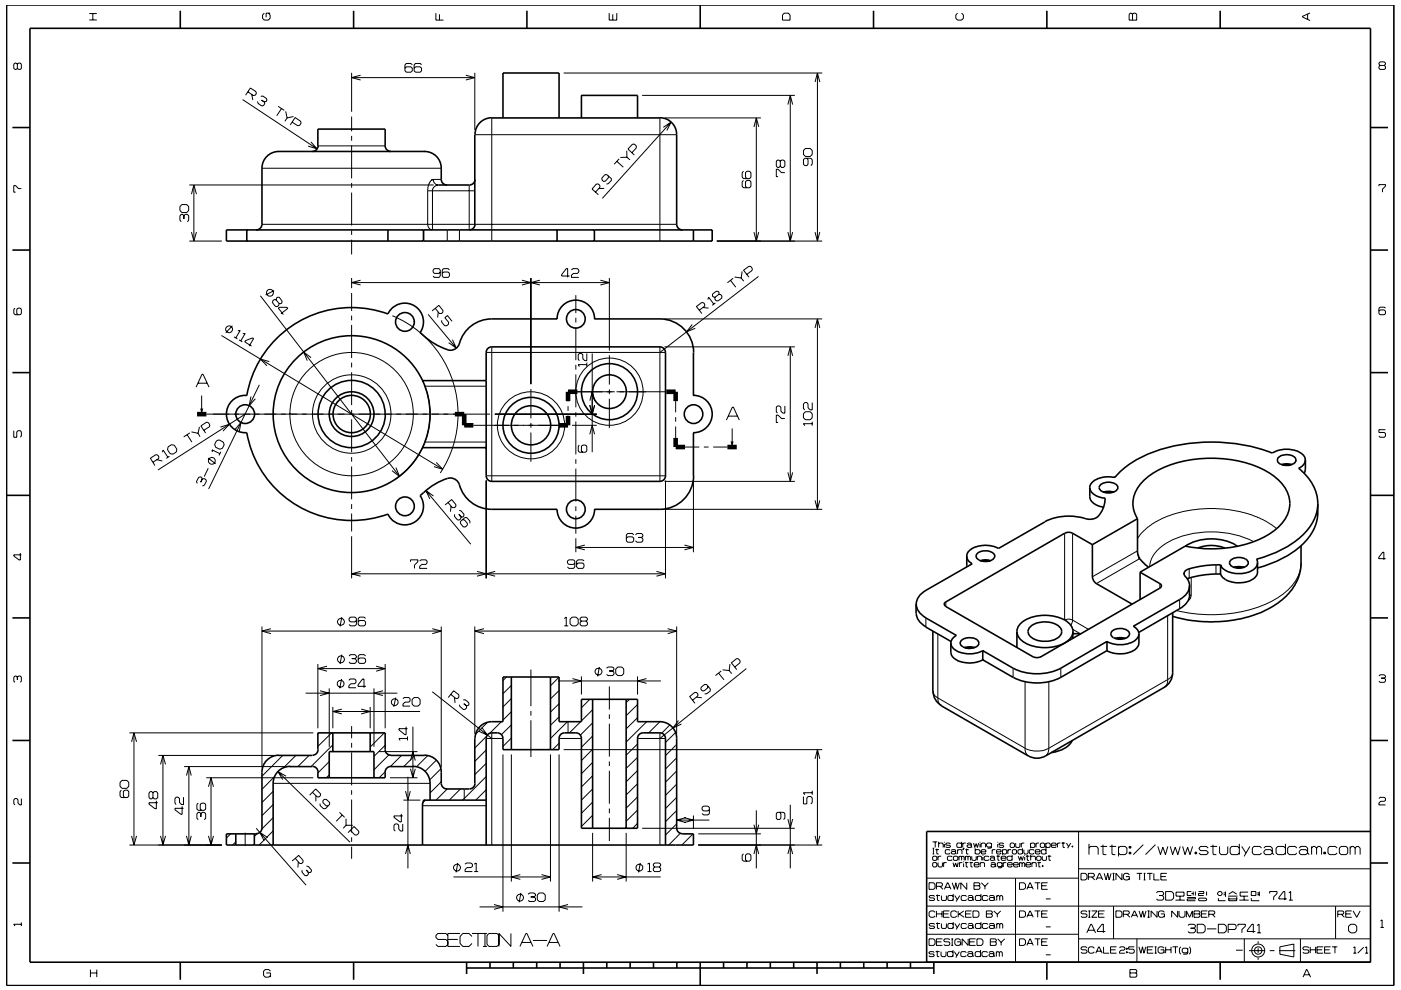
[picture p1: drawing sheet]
<svg xmlns="http://www.w3.org/2000/svg" width="297mm" height="210mm" viewBox="0 0 297 210" stroke-linecap="round" stroke-linejoin="round" font-family="sans-serif">
<g fill="none" stroke="#000" stroke-width=".21">
<path d="M3.7 13.6l-.3-.2h-.2l-.3 .2v.9l.3 .2 .5-.2M3.7 13.6l.2-.2h.4l.2 .2v.9l-.2 .2h-.4l-.2-.2M3.7 13.6v.9M18.9 4.2h1.6M18.9 2.9h1.6M19.7 2.9v1.3M52.5 19.5l1.2 .8 .4-.1 .3-.4-.1-.4-1.2-.7-1 1.5M56 2.8l-.3 .4v.7l.3 .4h.9l.4-.4v-.7l-.4-.4M57.3 2.8h-.9v.9M74.5 15.4v8.3M74.5 16.5h26.2M76.5 16l-2 .5 2 .5"/>
<path d="M87.4 13.8l-.3-.3h-1l-.2 .3v1.2l.2 .3h1l.3-.3v-.5l-.3-.3h-1l-.2 .3M89.4 13.8l-.3-.3h-1l-.3 .3v1.2l.3 .3h1l.3-.3v-.5l-.3-.3h-1l-.3 .3M92.4 2.8v1.5h1.6M93.2 3v1.3M98.8 16l1.9 .5-1.9 .5M100.7 15.4v12.2M119.5 15.5h54.8M129.2 2.8v1.5h1.6v-1.5M129.9 3v1.3M166.3 2.8h.8l.4 .4v1.1h-1.6v-1.1zM172.8 17.4l.5-1.9 .5 1.9M173.3 15.5v35.6"/>
<path d="M203 2.8l-.4 .4v.7l.4 .4h.9l.4-.4v-.7l-.4-.4M239.6 2.8h.3l.2 .2 .3-.2h.3l.3 .2v1.3h-1.6v-1.3zM240.1 3v1.3M277.2 3v1.1M277.7 2.7l-1.6 .8v.1l1.6 .8M292.6 13.9l-.2-.3v-.2l.2-.3h.9l.2 .3v.2l-.2 .3M292.6 13.9l-.2 .2v.4l.2 .2h.9l.2-.2v-.4l-.2-.2M292.6 13.9h.9M40.1 39.2h51.8M41.1 39.2v11.9M51.4 21.1l15.8 10.5M53.4 20l.2 1.2"/>
<path d="M54.6 21.5l.1 .4 .8 .6 .4-.1 .2-.4-.1-.4M55.3 20.4h.4l.8 .5 .1 .4-.2 .2-.4 .1M55.5 21.2l.5 .4M55.5 35.7h38.1M59 22.6l1.3 .8M59.7 23l-1 1.5M60.6 23.6l.3 1.4M60.9 25l-.5 .7M61.9 25.9l1.2 .8 .4-.1 .3-.5v-.4l-1.2-.8-1 1.6M62.2 24.7l-1.3 .3M65.9 30.1l1.3 1.5-1.9-.6M67.4 30.9h14.3"/>
<path d="M74.5 24.7v3.2M74.5 28.8v1M74.5 30.9v6.9M74.5 38.8v1M91.9 38.1h-.3l-.6 .8-.3 1.6M91.9 38.1h1.7M91.9 38.1a1.16 1.16 0 0 0 1.1 1.1l-.8 .3-.5 .7v8.6a1.09 1.09 0 0 1-1-1.2v-7.1M99.5 39.2v9.6M100.7 28.6h42.8M104.3 25v26.1M128.1 40h-1.2M129 37.3v.4l-.6 .7-.5 .1-.3-.3v-.4l.7-.8h.4l.9 .9v.4l-.7 .7h-.3"/>
<path d="M130.8 34.2l1.4 1.3M131.3 33.7l-1.1 1.1M132.9 32v1.4M132.9 33.4h-1.4M132.9 33.4l.7 .5M134 32.4l.9-1v-.5l-.4-.3h-.4l-1 1 1.4 1.3M136.1 20.2h32.4M139.9 25v26.1M140.6 27l1.7-1.1-.9 1.8M140.9 25h20.4M142.3 25.9l-14.6 16.2M157.6 38.3l-.2 .3v.9l.2 .3h1.3l.3-.3v-.9l-.3-.3h-.5l-.3 .3v.9l.3 .3"/>
<path d="M157.6 36.3l-.2 .3v1l.2 .3h1.3l.3-.3v-1l-.3-.3h-.5l-.3 .3v1l.3 .3M159.9 26.9l.5-1.9 .5 1.9M160.4 25v26.1M165.4 34.2l-.3-.3h-.3l-.2 .3v1l.2 .3h.3l.3-.3M165.4 34.2l.3-.3h.4l.3 .3v1l-.3 .3h-.4l-.3-.3M165.4 34.2v1M166.4 36.6h-.7l-.7-.7h-.4v1.6h.4M167 22.2l.6-2 .5 2M167.6 20.2v30.9M170.8 31.5h1l.4 .4v.9l-.4 .4h-1l-.5-.4v-.9zM171.1 33.6l.2 .3v.9l-.2 .3h-.5l-.3-.3v-.9l.3-.3h1.3l.3 .3v.9l-.3 .3M292.4 39.5v-.3h1.3v.3l-.6 .6v.7"/>
<path d="M4.5 40h-.6l-.6-.6h-.4v1.4h.4M38.6 43.4h1l.4 .4v.9l-.4 .4h-1l-.5-.4v-.9zM39 45.8l-.3-.3h-.3l-.3 .3v.9l.3 .3M39 45.8l.3-.3h.4l.3 .3v.9l-.3 .3M39 45.8v.6M40.1 51.1h6.9M40.6 49.2l.5 1.9 .6-1.9M40.6 41.2l.5-2 .6 2M55.5 47.6h88M74.5 40.8v7M74.5 48.8v1M74.5 50.8v3.2"/>
<path d="M74.5 59v2.1M76.5 59.4l-2 .5 2 .5M89.8 48.8v2.3M90.7 40.5h10M93.3 57.7l-.2 .3h-1l-.3-.3v-.4l.3-.3h1l.2 .3v1.2l-.2 .3h-1l-.3-.3M94.8 48.8v2.3M95.3 57.3l-.3-.3h-1l-.2 .3v1.2l.2 .3h1l.3-.3v-.5l-.3-.3h-1l-.2 .3M97.4 48.8v2.3M110.7 59.4l1.9 .5-1.9 .5M112.6 59v22.5M114.5 59.4l-1.9 .5 1.9 .5M120.8 58.5h-1.7v-.3l1-1.2h.3v1.8"/>
<path d="M121.2 57.3l.3-.3h.9l.3 .3v.4l-.3 .3h-.8l-.4 .4v.4h1.5M126.2 40.8l1-1.1v-.4l-.3-.3h-.4l-1 1.1 1.4 1.2M127.3 59.4l1.9 .5-1.9 .5M129.2 59v15.4M129.2 59.9h-54.7M152 51.1h22.3M154.9 59.5l1.1 1.4M155.4 59l-1.2 1M155.7 58.8l1.4 .2M157.1 59l.6 .6M157.3 57.6l-.2 1.4M158.3 58.2l1.2-.8v-.4l-.3-.5h-.4l-1.2 .8 1.2 1.5"/>
<path d="M159.9 49.2l.5 1.9 .5-1.9M160.8 58.6l-20.9 16.2M167 49.2l.6 1.9 .5-1.9M172.8 49.2l.5 1.9 .5-1.9M3.2 65.4l-.3 .2v.9l.3 .3h1.1l.2-.3v-.9l-.2-.2h-.5l-.2 .2v.9l.2 .3M46.9 71.2l46.9 28.3M48 70.3a.71 .71 0 0 1 .4-1.1 .71 .71 0 0 1 .9 .7l-.2 .4a.7 .7 0 0 1-.8 .2M48 70.3h.1M48 70.3l.2 .2M48.2 70.5h.1M49.3 69.1l-1.4 1.5M49.6 71.5l.7 .4"/>
<path d="M50.4 70.1h.5l-.9 1.6M50.7 72.1l.7 .4M51.5 70.8l.5-.1-1 1.6M52.8 73.4l1-1.6-.3-.1-1.5 .6-.1 .2 1.4 .9M55.2 62.7l29.5 38.3M57.1 76.7l-1.9-.5 1.4 1.4M58.1 61.6l-1.8 1M58.5 63.6l.1-.4 .2-.2 .4 .1 .6 .8v.4l-.2 .1h-.4M58.5 63.6l.7 .8M58.5 63.6l-.3-.1-.4 .3v.4l.6 .8 .4 .1 .3-.3 .1-.4M59.6 66.5l1.4-1.1-.2-.2h-1.6l-.2 .2 1.1 1.3M66 75.9l-1.6-1.2 .8 1.8"/>
<path d="M74.5 62.1v3.9M74.5 66.9v1M74.5 68.9v7M74.5 76.9v1M74.5 78.9v7M83.2 67a22.6 22.6 0 0 1 10.1 33.3M90.8 66.7l5.9 7.1M92.3 65.4l.9 1.1h.4l.3-.3v-.3l-.9-1.1-1.4 1.1M92.9 66.2l-.1 1.1M93.6 67.9v.4l.7 .8h.4l.4-.3v-.4l-.8-1 .6-.5 .9 1.3M95.9 72l.8 1.8-1.6-1.1M103.1 74.8h38"/>
<path d="M104.3 73.6v28.5M122.1 62.6v3.8M122.1 67.4v1M122.1 69.4v7M122.1 77.4v1M122.1 79.4v7M124.4 75v1.5h-.4l-.4-.4v-.9l-.3-.2h-.5l-.2 .2v1l.2 .3M124.4 76.9v.9M124.4 77.3h-1.8l.2 .5M125.6 75v20.9M129.2 75.3v6.3M139.9 73.6v28.5"/>
<path d="M140.9 67.6h33.4M140.9 73.6h27.6M146.8 68.8l-1.3 1.6 1.9-.8M148.2 65.8l1.2-.9v-.3l-.2-.4h-.4l-1.1 .8 1.1 1.5M149.1 65.2l1.1 .2M150.1 63.5l.1-.5 1.1 1.5M151.7 64.3l-.7 .5M152.4 62.4l.1-.3-.2-.3h-.4l-.8 .6-.1 .4 .2 .2h.4M152.4 62.4l-.8 .6M152.4 62.4l.4 .1 .3 .3-.1 .4-.8 .6h-.4l-.3-.3 .1-.5M167 75.5l.6-1.9 .5 1.9M167.6 73.6v28.5"/>
<path d="M172.8 69.6l.5-2 .5 2M173.3 67.6v40.4M293.7 65.4l-.2-.3h-.9l-.2 .3v1.1l.2 .3h.9l.2-.3v-.5l-.2-.3h-.9l-.2 .3M2.9 91.3v1.4h.7v-1.1l.2-.3h.5l.2 .3v.9l-.2 .2M32.4 98l1.2-.7 .1-.4-.3-.4-.3-.1-1.2 .8 1 1.6M33.2 97.5l1.2 .3M34.4 95.9l.2-.4 1 1.5M35.6 94.8l.8-.5 .6 .1 .5 .9-.1 .6-.7 .4-.6-.1-.6-.8zM35.9 96.8l-.6 .4M39.7 92.2l1 1.6M40.3 91.8l-1.4 .9M40.6 91.6l1.4 .3"/>
<path d="M41.6 82.1l1.2-2.7h.2l1.3 2.7M42 81.3h1.9M42 91.9l.4 .7M42.3 90.5l-.3 1.4M42.8 83.9v3.9M43.2 91.3l1.2-.8 .1-.4-.3-.4-.4-.2-1.2 .8 1 1.6M43.8 87.8h60.1M44.1 97.1l1.6 1.3M44.2 99.3l-.9 1.8M45 95.9v-.5l1.6 .8M45.9 93.5l.5-.2 .9 .5 .2 .5-.3 .8-.6 .2-.9-.4-.2-.6zM46.7 90.6l1.9-.6-1.3 1.4"/>
<path d="M46.8 95.8l-.4 .8M49.8 91.1l1.3-1.5-.4 2M52 87.8l-18.5 11.9M53.2 84.1l-.4 2 1.3-1.5M55 81.6l-10.8 22.1M74.5 86.9v1M74.5 88.9v7M74.5 96.9v1M74.5 98.9v7M83.9 99.2l.8 1.8-1.6-1.2M90 81.6a16.7 16.7 0 0 1-6.1 20M90.1 93.8h13"/>
<path d="M90.1 81.9h13M92.5 98.1l1.3 1.4-1.8-.5M100.4 90.2h19.9M104.9 87.8h21.6M112.6 82.5v6.2M112.6 89.7v1M112.6 91.7v6.3M120.4 85.1v.1M120.4 86.1v1.1M120.4 88.1v.1M121.3 90.2h5.2M121.5 83.1h8.8"/>
<path d="M122.1 87.4v1M122.1 89.4v7M122.1 97.4v1M122.1 99.4v7M122.8 94.4l-.2 .2v1.1l.2 .2h1.3l.3-.2v-1.1l-.3-.2h-.5l-.3 .2v1.1l.3 .2M125.1 92.1l.5-1.9 .5 1.9M125.1 85.9l.5 1.9 .5-1.9M125.1 85l.5-1.9 .5 1.9M129.2 82.6v1M129.2 84.6v6.2M130.7 83.1h10.6M143.3 85.1v2.4"/>
<path d="M143.3 88.5v.9M143.3 90.5v2.4M145.2 94.8h3.1M149.2 94.8h1M151.2 94.8h3M154 89.1l1.3-2.7h.2l1.3 2.7M154.4 88.3h1.9M155.2 90.9v3.9M166.4 86.1v1.5h-.4l-.4-.4v-.8l-.3-.3h-.5l-.2 .3v1l.2 .2M166.4 88.8h-.7l-.7-.8h-.4v1.6h.4M170.8 87.3h1l.4 .4v.9l-.4 .4h-1l-.5-.4v-.9zM172.2 85.4v1.5h-.4l-.5-.4v-.8l-.2-.3h-.5l-.3 .3v.9l.3 .3"/>
<path d="M172.2 89.4v.9M172.2 89.9h-1.9l.3 .4M293.7 91.1h-1.3v.6h1.1l.2 .3v.5l-.2 .2h-.9l-.2-.2M4.3 117.3v1.5h-.2l-1.2-.9v-.2h1.6M42.9 101.6l-.1-.3-.3-.2-.4 .2-.4 .8 .1 .4M42.9 101.6l-.4 .7M42.9 101.6l.4-.1 .3 .2 .2 .4-.5 .8-.4 .2M74.5 106.9v1M74.5 108.9v3.8M74.5 113.7v9M87 119.2v-.5h1.6v.5l-.7 .6v.8M89 119l.3-.3h1l.2 .3v.4l-.2 .3h-.9l-.4 .4v.5h1.5"/>
<path d="M90.3 104.1l9.5 11.3M91.9 105.2l-1.6-1.1 .8 1.7M95 106.6l.9 1.1h.4l.4-.3v-.4l-.9-1-1.4 1.1M95.6 107.4l-.1 1.1M96.4 109.1v.4l.6 .8h.4l.3-.3v-.4M97.3 109.1l.4 .5M97.4 108.3h.3l.7 .8-.1 .4-.2 .2-.4-.1M98 110.2l.5 .1 .6 .7v.4l-.5 .4-.4-.1-.6-.7v-.4l1-.8h.4l.7 .8-.1 .4M103.1 101.9v20.8M103.1 100.9h38M121.9 119.4l-.3 .3h-1l-.3-.3v-.4l.3-.3h1l.3 .3v1.3l-.3 .3h-1l-.3-.3M122.1 107.4v1"/>
<path d="M122.1 109.4v3.8M122.1 114.2v2.9M122.1 116.1h24.9M123.8 119l-.2-.3h-1l-.3 .3v1.3l.3 .3h1l.2-.3v-.6l-.2-.3h-1l-.3 .3M124 115.6l-1.9 .5 1.9 .5M134.4 113.4l-.3-.2h-1l-.3 .2v1.3l.3 .3h1l.3-.3v-.6l-.3-.2h-1l-.3 .2M134.7 113.4l.3-.2h1l.3 .2v.3l-.3 .3M135.3 114h.7M136 114l.3 .3v.4l-.3 .3h-1l-.3-.3M140.9 108h33.4M140.9 102.1h27.6M141.1 101.9v20.8"/>
<path d="M145.1 115.6l1.9 .5-1.9 .5M147 101.9v15.2M167 100.2l.6 1.9 .5-1.9M172.8 106.1l.5 1.9 .5-1.9M225.7 113.1v18.4M227.4 113.1v18.4M241.2 116.8l-9.6 5.5M241.6 118.5l-9.1 5.3M257.8 119.8v1.9M265.8 114.9a20.3 20.3 0 0 0-18.6 .4 6.4 6.4 0 0 0-3.4 4.8M270.7 112.1l-2.8-1.8-1.4-.7-2.8-.9-4-.7-2-.1h-3.3l-3.6 .6-2 .5-2.3 .9-1.5 .8-1.6 1.1-1.5 1.3-.7 1.2M275.8 119.4a8.6 8.6 0 0 1-4.3 7 28.1 28.1 0 0 1-18 3.8l-4.1-.7"/>
<path d="M293.8 118.5h-1.5v-.3l.9-1.1h.2v1.6M55.5 132.9v29.9M55.5 133.9h38.1M57.4 133.3l-1.9 .6 1.9 .5M72.5 138.8l-.4 2M72.5 130.9l-.4 2M74 139.1l.3-.3h1l.3 .3v.3l-.3 .3M74.5 121.7h66.6M74.6 139.7h.7M75.3 139.7l.3 .3v.4l-.3 .3h-1l-.3-.3M75.6 131.6l-.3 .3h-1l-.3-.3v-.4l.3-.3h1l.3 .3v1.3l-.3 .2h-1l-.3-.2M76.5 121.2l-2 .5 2 .5"/>
<path d="M77.5 131.2l-.3-.3h-1l-.3 .3v1.3l.3 .2h1l.3-.2v-.6l-.3-.3h-1l-.3 .3M77.5 139.1l-.3-.3h-1l-.3 .3v1.3l.3 .3h1l.3-.3v-.5l-.3-.3h-1l-.3 .3M91.7 133.3l1.9 .6-1.9 .5M93.6 132.9v29.9M100.7 132.9v22.8M100.7 133.9h42.8M101.1 121.2l2 .5-2 .5M102.6 133.3l-1.9 .6 1.9 .5M105 121.2l-1.9 .5 1.9 .5M119.6 131.2l.5-.3v1.9M119.6 132.8h.9M120.9 131.3l.4-.4h.8l.5 .4v1l-.5 .5h-.8l-.4-.5z"/>
<path d="M123.3 131.7l-.3 .3v.5l.3 .3h.9l.3-.3v-.5l-.3-.3M123.3 131.7l-.3-.2v-.3l.3-.3h.9l.3 .3v.3l-.3 .2M123.3 131.7h.9M139.2 121.2l1.9 .5-1.9 .5M141.6 133.3l1.9 .6-1.9 .5M143.5 132.9v22.8M196.3 131.1v1.9M198.8 134.4v13.6M200.5 127.7v.9M225.8 131.5l.8-.2 .8 .2M227.4 131.5l-.4 1.1M227.4 133.5l1.7 .9"/>
<path d="M227.4 131.5l3.4 2M245.9 123.8v.9M247.6 130.6v13.5M250.1 127.2v1.9M252.1 120.6v2M252.2 126.2h.4M252.6 122.5v3.7M252.6 126.2l-.2 .6-.5 .7M262.5 120.2l-.7 .1M3.7 143.6l-.3-.2h-.2l-.3 .2v.9l.3 .2M3.7 143.6l.2-.2h.4l.2 .2v.9l-.2 .2M3.7 143.6v.6"/>
<path d="M27.4 155.4h39M27.9 157.3l.5-1.9 .6 1.9M28.4 155.4v23.8M64.8 147h19.4M67.4 140.8v13.7M67.4 141.8h14.3M67.5 155.4l-.1 .1M67.9 146.5l1.9 .5-1.9 .5M69.3 141.3l-1.9 .5 1.9 .6M69.8 146v12.4M70.3 155.4l-2.9 2.9M70.6 149.9v4.6"/>
<path d="M70.6 150.9h18.5M70.6 158l-4.6 4.6M72.4 144l-.4 2M72.5 150.4l-1.9 .5 1.9 .5M72.9 145.3v.1M74 144.3l.2-.3h1l.3 .3v.4l-.3 .3h-.8l-.4 .4v.5h1.5M74.5 154v2.6M74.5 157.6v1M74.5 159.6v7M76.6 150.4l1.9 .5-1.9 .5M77.6 145.6h-1.7v-.3l1-1.3h.3v1.9M78.5 149.9v4.6"/>
<path d="M78.7 155.4l-.2 .3M79.3 146v12.4M79.8 141.3l1.9 .5-1.9 .6M80.3 159.4h8.2M81.2 146.5l-1.9 .5 1.9 .5M81.5 155.4l-3 3.1M81.7 158.1l-2.4 2.3M81.7 140.8v13.7M83.9 148l-.4 1.9M84 148.3a.72 .72 0 0 0-.9 .1 .72 .72 0 0 0 0 .9l.3 .3h.6M84 148.3h.1M84 148.3a.71 .71 0 0 1 0 1.3"/>
<path d="M84 149.6h.1M85.4 148.2l.3-.2h1l.3 .2v.5l-.3 .2h-.9l-.4 .4v.5h1.6M86.1 154.1v1.7h-.3l-1.2-1v-.2h1.8M86.4 156.6h-1.8l.2 .4M86.4 156.2v.8M87.4 148.4l.4-.4h.8l.5 .4v.9l-.5 .5h-.8l-.4-.5zM87.5 154.1v10.9M91.7 146.7l12.6 9.9M95.5 147.3l1.2 .9 .4-.1 .2-.3v-.4l-1.1-.9-1.2 1.5M96.4 147.9l.1 1.2M97.4 149.5l.1 .4 .8 .6 .4-.1 .2-.3v-.4M98.2 148.5l.4-.1 .8 .6v.4l-.1 .2-.4 .1"/>
<path d="M98.3 149.3l.6 .4M102.1 154.3l1.2 1.6-1.8-.8M103.1 159.1l-2.4 2.4M103.1 156.6h3.5M103.1 156.2l-2.4 2.5M103.4 153.2l-2.6 2.6M104.3 155.4v23.8M106.3 153.1l-2.5 2.4M107.4 143.6l-.8 .8M108.4 156.5l-1.8 1.8M108.4 151l-1.8 1.7M108.4 148.2l-1.8 1.7"/>
<path d="M108.4 145.4l-1.8 1.7M108.4 153.8l-2.1 2M112.6 142v7.8M112.6 150.8v1M112.6 152.8v7.8M118.3 144.4h21.8M118.5 152.1l-1.8 1.7M118.5 149.3l-1.8 1.7M118.5 146.5l-1.8 1.7M118.5 143.6l-1.8 1.9M118.5 157.6l-1.3 1.4M118.5 156.6h4.8"/>
<path d="M119.5 159h54.8M120.3 153.1l-3.6 3.5M120.4 153.1v2.3M121.4 143.9l1.9 .5-1.9 .5M123.1 153.1l-2.4 2.3M123.3 143.5v3.8M125 148.3l-1.7 1.8M125.6 158.9l-2.3 2.4M125.6 156.1l-2.3 2.4M125.6 153.3l-2.6 2.7M125.6 150.5l-2.3 2.4M127.1 141.5l-.4 2"/>
<path d="M128.6 141.7l.3-.2h1l.3 .2v.3l-.3 .3M129.2 142.3h.7M129.2 145.6v4.9M129.2 151.5v1M129.2 153.5v7M129.9 142.3l.3 .3v.4l-.3 .3h-1l-.3-.3M130.5 141.9l.5-.4h.8l.4 .4v1l-.4 .4h-.8l-.5-.4zM133.5 148.3l-.7 .7M135.2 157.8l-2.4 2.4M135.2 152.2l-2.4 2.4M135.2 149.4l-2.4 2.4M135.2 143.5v3.8"/>
<path d="M135.2 156.6h5.9M137.1 143.9l-1.9 .5 1.9 .5M137.1 153.1l-4.3 4.3M139.9 153.1l-2.4 2.3M139.9 155.4v23.8M142 153.8l-1.7 1.7M143.3 155.4l-2.2 2.1M143.5 157.9l-2.4 2.4M143.8 152.8l-1.1 1.6 1.8-.8M146.9 148.5l1-.9 .1-.4-.3-.3h-.4l-1.1 .8 1.2 1.5M147.6 147.9l1.2 .1M150.1 145.5l-.1 .4-.7 .7-.5-.1-.2-.3v-.4l.8-.6h.4l.8 1v.4l-.8 .6-.4-.1"/>
<path d="M152.4 142.8l1.1 1.4M152.9 142.3l-1.2 1M153.2 142.1l1.4 .1M154.6 142.2l.5 .7M154.8 140.8l-.2 1.4M155.8 141.5l1.1-.9v-.4l-.4-.5h-.3l-1.1 .9 1.1 1.4M158.2 141.8l-18.3 14.8M173.3 159v20.2M197.8 146.6l.4 1 .6 .4M198.8 148l.2 1.1 .6 .6M198.8 148l18.5 10.7M214.8 141.7v2"/>
<path d="M217.3 158.7a5.7 5.7 0 0 0 5.1 0M217.3 158.7l.2 .9 .6 .8M217.3 144.6v14.1M222.4 144.6v14.1M222.4 158.7l-.2 .9-.5 .8M224.9 141.7v2M247.6 144.1l-25.2 14.6M247.6 144.1l-.2 1-.6 .7M248.6 142.7l-.2 .7-.8 .7M292.4 143.4l.2-.3h.9l.2 .3v.2l-.2 .2M292.9 143.8h.6M293.5 143.8l.2 .3v.4l-.2 .2h-.9l-.2-.2"/>
<path d="M4.5 169.4v1.3h-.3l-.4-.4v-.7l-.2-.2h-.4l-.3 .2v.9l.3 .2M25.7 167.6l-.3 .3v1l.3 .3h1.3l.3-.3v-1l-.3-.3h-.5l-.3 .3v1l.3 .3M25.9 165.5h1l.4 .4v.9l-.4 .4h-1l-.5-.4v-.9zM27.4 179.2h19.6M27.9 177.3l.5 1.9 .6-1.9M32.4 168.2l-.2-.3h-.3l-.3 .3v1l.3 .3h.3l.2-.3M32.4 168.2l.3-.3h.5l.2 .3v1l-.2 .3h-.5l-.3-.3M32.4 168.2v1M33.2 169.8v1.7h-.3l-1.3-.9v-.3h1.8M33.6 160.2h24.5M34 177.3l.5 1.9 .6-1.9M34 162.1l.5-1.9 .6 1.9"/>
<path d="M34.5 160.2v19M38.6 171v1.7h-.2l-1.3-1v-.3h1.8M38.9 169.1v1.5h-.4l-.4-.4v-.8l-.3-.3h-.5l-.2 .3v.9l.2 .3M39 162.6h21.5M39.5 177.3l.5 1.9 .6-1.9M39.5 164.5l.5-1.9 .6 1.9M40 162.6v16.6M42 170.3l-.3 .3v1l.3 .3h1.3l.3-.3v-1l-.3-.3h-.5l-.3 .3v1l.3 .3M42.6 172.6l-.3-.3h-.3l-.3 .3v1l.3 .3M42.6 172.6l.3-.3h.4l.3 .3v1l-.3 .3M42.6 172.6v.7M43.7 165h22.7"/>
<path d="M44.2 166.9l.5-1.9 .6 1.9M44.2 177.3l.5 1.9 .6-1.9M44.7 165v14.2M48.9 176.9l-.9 .9M50 178.6l-.7 .6M52 176.6v2.8M54.3 175.7l10.6 12M54.5 176.8l-.6 .6M56.8 177.7l-1.7-1.1 .9 1.7M57.9 173.4l-2.4 2.4M57.9 179.1l-.2 .1M57.9 176.2l-3 3"/>
<path d="M57.9 170.6l-2.4 2.4M57.9 167.8l-2.4 2.4M57.9 166.2h33.3M58.2 164.8l-2.7 2.6M58.9 163.7l15.3 14.9M59.9 160.2l-4.4 4.4M60.7 164.6l-1.8-.9 1 1.6M62.7 160.2l-2.6 2.6M65.5 160.2l-2.3 2.4M66.2 168.1l1.1 .9h.3l.3-.3v-.3l-1-1.1-1.2 1.3M67 168.7v1.3M67.9 170.4v.5l.7 .6h.4l.9-.9v-.4l-.7-.7h-.5l-.2 .3v.4l.7 .7h.4"/>
<path d="M69.8 161.5l-2.4 2.4M69.8 164.4l-.6 .6M72 172.3l1.1 1.1M72.6 172.9l-1.3 1.3M73.4 173.6v1.4M73.4 175h1.4M73.4 175l-.6 .7M74.3 176.1l1 1h.4l.4-.4v-.4l-1-1-1.3 1.3M74.5 167.6v1M74.5 169.6v7M74.5 177.6v1M74.5 179.6v2.6"/>
<path d="M81.7 163.7l-1.3 1.3M82.4 160.1l-3.1 3.2M82.7 165h5.8M85.1 172.6v1.7h-.3l-1.3-.9v-.3h1.9M85.1 160.2l-2.3 2.4M85.4 174.7v1.6h-.5l-.4-.5v-.8l-.3-.3h-.4l-.3 .3v1l.3 .3M85.5 169.7h3.6M86 167.8l.5 1.9 .5-1.9M86.5 164.8v19.4M87 163.1l.5 1.9 .5-1.9M87 161.3l.5-1.9 .5 1.9M88 160.2l-2.4 2.4"/>
<path d="M89.6 170.9h13.5M90.7 160.3l-2.4 2.3M92.5 161.2l-2.4 2.4M93.5 163.1l-2.4 2.3M93.6 165.8l-2.4 2.4M94.8 167.3l-2.3 2.4M97.6 167.3l-2.3 2.4M98.4 167.3v2.4M103.1 161.9l-2.4 2.4M103.1 167.5l-2.2 2.2M103.1 164.7l-5.1 5M106.6 160v33.4"/>
<path d="M108.4 160v27M116.7 160v27M118.5 160v33.4M125.6 172.9l-2.3 2.4M125.6 170.1l-2.3 2.4M125.6 167.3l-2.3 2.4M125.6 164.5l-2.3 2.4M125.6 161.7l-2.3 2.4M125.6 176.6v10.4M129.2 161.5v1M129.2 163.5v7M129.2 171.5v1"/>
<path d="M129.2 173.5v4.9M132.8 176.6v10.4M135.2 174.6l-1 1.1M135.2 171.8l-2.4 2.4M135.2 169l-2.4 2.4M135.2 166.2l-2.4 2.4M135.2 163.4l-2.4 2.4M135.2 160.7l-2.4 2.3M136.1 175.7h32.4M143.5 174.7l-2.4 2.4M143.5 171.9l-2.4 2.4M143.5 169.1l-2.4 2.4"/>
<path d="M143.5 166.3l-2.4 2.4M143.5 163.5l-2.4 2.4M143.5 160.7l-2.4 2.4M143.5 173.9h6.9M144.2 176.7l-2.4 2.5M145.1 173.4l1.9 .5-1.9 .5M145.4 173.4l-1.9 .5 1.9 .5M146.9 176.9l-2.3 2.3M147 173v2.8M148 179.2h26.3M148 176.9h13.3M150.4 171.7l-.3 .3h-1l-.3-.3v-.4l.3-.3h1l.3 .3v1.2l-.3 .3h-1l-.3-.3"/>
<path d="M159.9 174.9l.5 2 .5-2M160.4 171.9v12.3M165.3 172.3l.3 .2v1.1l-.3 .2h-.5l-.2-.2v-1.1l.2-.2h1.3l.3 .2v1.1l-.3 .2M167 173.7l.6 2 .5-2M167.6 170.7v13.5M170.3 168.9v1.6h.8v-1.3l.2-.3h.6l.3 .3v1l-.3 .3M172.2 167.7v.9M172.2 168.1h-1.9l.3 .5M172.8 177.3l.5 1.9 .5-1.9M172.8 160.9l.5-1.9 .5 1.9M197.7 178.6h1M197.7 179.9h.4"/>
<path d="M197.9 179.9v1.2M198.3 178.6v1.1M198.6 180v1.1h.4M199 179l.2-.2h.6l.2 .2v.7M199 178.6v1.1M200.2 178.6v.1M200.2 179v.7M201.5 179l-.2-.2h-.6l-.2 .3 .2 .2h.6l.2 .3-.2 .1h-.6l-.2-.1M203.9 179l-.2-.2h-.7l-.1 .2v.6l.1 .1h.7l.2-.1M203.9 178.6v1.1M204.1 178.8v.9M204.2 179.9h.2l-.2 .4z"/>
<path d="M204.3 179.9l-.1 .4M204.8 178.8h-.5l-.2 .2M204.9 180v1.1h.4M205 179l.2-.2h.6l.2 .2v.6M206 179.4l-.2-.2h-.6l-.2 .2 .2 .3h.6l.2-.1M206 179.6l.1 .1M206.4 178.8l.3 .9 .3-.8 .2 .8 .3-.9M206.8 179.9v1.2M207.8 178.6v.1M207.8 179v.7M208 179l.2-.2h.5l.3 .2v.7M208 178.8v.9"/>
<path d="M210.2 179l-.2-.2h-.6l-.2 .2v.4l.2 .3h.6l.2-.3M210.2 178.8v.9l-.2 .2h-.6M211.5 178.6v.1M211.5 179v.7M212.8 179l-.2-.2h-.6l-.2 .3 .2 .2h.6l.2 .3-.2 .1h-.6l-.2-.1M214.3 178.8h.6l.2 .2v.6l-.2 .1h-.6l-.1-.1v-.6zM215.3 178.8v.8l.2 .1h.6l.1-.1v-.8M216.5 178.8v.9M216.8 179.9v1.2M217.2 178.8h-.5l-.2 .2M218.5 179l.2-.2h.5l.2 .2v.6l-.2 .1h-.5l-.2-.1M218.5 178.8v1.1"/>
<path d="M219.7 178.8v.9M220.3 178.8h-.5l-.1 .2M220.6 179l.2-.2h.5l.2 .2v.6l-.2 .1h-.5l-.2-.1zM221.7 179l.3-.2h.5l.2 .2v.6l-.2 .1h-.5l-.3-.1M221.7 178.8v1.1M221.8 179.9v1.2M222.9 179.3h1l-.1-.5h-.7l-.2 .2v.6l.2 .1h.7l.1-.1M224.2 178.8v.9M224.8 178.8h-.4l-.2 .2M225.1 178.8h.7M225.4 178.6v1.1h.4M226.1 178.8l.5 .8"/>
<path d="M227 178.8l-.6 1.1M227.3 179.4h.2v.3h-.2zM227.4 179.4v.3M228.7 176.4v27.7M230.9 179.9l.3-.4h1.3l.3 .4v1.4M230.9 179v2.3M233.3 179.5h1.4M233.8 179.2v1.9l.2 .2h.6M235.2 179.5h1.4M235.8 179.2v1.9l.2 .2h.5M237.1 179.9l.4-.4h1l.4 .4v1l-.4 .4h-1l-.4-.4M237.1 179.5v2.1"/>
<path d="M239.4 179.5h.4v.4h-.4zM239.6 179.5v.4M242.4 179.2l-2.1 2.1M245 179.2l-2.1 2.1M245.5 179.5l.5 1.8 .5-1.6 .6 1.6 .5-1.8M248.1 179.5l.5 1.8 .6-1.6 .5 1.6 .5-1.8M250.7 179.5l.5 1.8 .6-1.6 .5 1.6 .6-1.8M256.2 179.9l-.4-.4h-1.2l-.4 .4 .4 .5h1.2l.4 .5-.4 .4h-1.2l-.4-.4M256.6 179.5h1.5M257.2 179.2v1.9l.1 .2h.6M258.6 179.5v1.4l.3 .4h1.1l.3-.4v-1.4M262.8 179.9l-.4-.4h-1.2l-.4 .4v1l.4 .4h1.2l.4-.4"/>
<path d="M262.8 179v2.3M263.3 179.5l.9 1.4M265 179.5l-1.2 2.1M267.5 179.9l-.4-.4h-1.2l-.4 .4v1l.4 .4h1.2l.4-.4M268 179.9l.3-.4h1.1l.3 .4v1M272.5 179.9l-.3-.4h-1.3l-.3 .4v1l.3 .4h1.3l.3-.4M272.5 179v2.3M274.9 179.9l-.3-.4h-1.2l-.4 .4v1l.4 .4h1.2l.3-.4M275.5 179.9l.3-.4h1.1l.3 .4v1M278.1 179.9l.3-.4h.4l.3 .4M278.1 179.5v1.8M279.1 179.9l.4-.4h.3l.4 .4v1.4"/>
<path d="M279.1 179.9v1.4M283.5 179.9l-.4-.4h-1.2l-.3 .4v1l.3 .4h1.2l.4-.4M284 179.9l.3-.4h1.1l.3 .4v1l-.3 .4h-1.1l-.3-.4zM286.3 179.9l.3-.4h.3l.4 .4M286.3 179.5v1.8M287.3 179.9l.4-.4h.3l.4 .4v1.4M287.3 179.9v1.4M292.4 169.4l.2-.3h.9l.2 .3v.3l-.2 .3h-.8l-.3 .3v.4h1.3M4.5 195.7v.7M4.5 196h-1.6l.3 .4M62.6 182.1l.9 1 .4 .1 .4-.3v-.4l-1-1.1-1.4 1.2M63.2 182.8v1.2"/>
<path d="M64 184.6v.3l.6 .8 .5 .1 .3-.3v-.4M64.9 184.5l.5 .6M65 183.7l.4 .1 .6 .7v.4l-.6 .2M86 181.1l.5-1.9 .5 1.9M95 198.4l-.5-.4h-1.7l-.4 .4v.4l.4 .5h1.7l.5 .4M95 199.3h2.1M96.1 186h20.6M97.1 183l-.4 2M97.5 198h-2.5v2.7h2.5M98.6 183.3l.3-.3h1l.3 .3v.5l-.3 .2h-.9l-.4 .4v.5h1.6M100.1 198.6l-.7-.6h-1.3l-.6 .6v1.5l.6 .6h1.3l.7-.6M100.1 198h3.1"/>
<path d="M100.5 184.9h.9M100.5 183.3l.5-.3v1.9M101.3 198v2.7M101.7 192.4h21.8M102.8 198v2.7M104.7 191.9l1.9 .5-1.9 .5M105.8 198.4l-.4-.4h-1.7l-.4 .4v1.9l.4 .4h1.7l.4-.4M108.3 198v2.7l-2.5-2.7v2.7M109.9 189.7v.1M110.3 185.5l-1.9 .5 1.9 .5M110.4 189.4l-.3 2M110.7 199.9h1.9"/>
<path d="M112 189.7l.3-.3h.9l.3 .3v.2l-.3 .3M112.5 190.2h.7M113 199.5h3M113.2 190.2l.3 .3v.5l-.3 .2h-.9l-.3-.2M113.9 189.8l.4-.4h.9l.4 .4v1l-.4 .4h-.9l-.4-.4zM114.8 185.5l1.9 .5-1.9 .5M116.4 199.9h1.9M120.4 191.9l-1.9 .5 1.9 .5M125.6 186h14.5M127.5 185.5l-1.9 .5 1.9 .5M130.8 185.5l2 .5-2 .5M135.8 183l-.4 2"/>
<path d="M137.3 184.9h.8M137.3 183.3l.4-.3v1.9M138.8 183.9h1M138.8 183.9l-.3-.3v-.3l.3-.3h1l.3 .3v.3l-.3 .3M138.8 183.9l-.3 .3v.4l.3 .3h1l.3-.3v-.4l-.3-.3M157.6 181.1l-.2 .3v1l.2 .3h1.3l.3-.3v-1l-.3-.3h-.5l-.3 .3v1l.3 .3M159.8 181.1l.6-1.9 .5 1.9M167 181.1l.6-1.9 .5 1.9M196.5 198.2h32.2M196.5 192.2h94.1M196.6 186.3h32.1M197 199.1h.9l.3 .4v.7l-.3 .3h-.9z"/>
<path d="M197 187.2h.9l.3 .4v.7l-.3 .3h-.9zM197.7 181.1h.4M197.7 181.8l.2-.2h.6l.1 .2v.5l-.1 .2h-.6l-.2-.2zM197.7 183.1l.2-.1h.6l.1 .1v.6l-.1 .2h-.6l-.2-.2zM198.2 190.2l-.2-.3h-.8l-.2 .3 .2 .3h.8l.2 .3-.2 .2h-.8l-.2-.2M198.2 196.1l-.2-.2h-.8l-.2 .2 .2 .3h.8l.2 .2-.2 .3h-.8l-.2-.2M198.2 193.5l-.2-.3h-.7l-.3 .3v.8l.3 .3h.7l.2-.3M198.3 180.2h.8M198.5 189.9h.8M198.5 195.9h.8M198.5 188h1.1l.2-.2v-.4l-.2-.2h-1.1v1.4M198.5 199.8h1.1"/>
<path d="M198.5 193.2v1.4M198.5 193.8h1.2M198.7 189.7v1.2l.5 .1M198.7 195.7v1.1l.5 .1M198.9 183v.7l.2 .2h.5l.2-.2v-.7M198.9 181.6v.9M199.3 188l.6 .6M199.6 181.6h-.5l-.2 .2M199.6 189.9v.9l.2 .2h.6l.3-.2v-.9M199.6 195.9v.8l.2 .2h.6l.3-.2v-.8M199.7 193.2v1.4M199.8 199.1h-1.3v1.4h1.3"/>
<path d="M200 193.8h1.1M200.1 183v.9M200.2 188.6l.7-1.4h.1l.6 1.4M200.4 188.2h1M200.7 183h-.5l-.1 .1M201.3 193.2h-1.3v1.4h1.3M201.4 199.3l-.2-.2h-.9l-.2 .5 .2 .2h.9l.2 .2v.3l-.2 .2h-.9l-.2-.2M201.4 180.4l-.1-.2h-.7l-.2 .2v.5l.2 .2h.7l.1-.2M201.7 180.4l.2-.2h.5l.2 .2v.5M201.7 199.1h.4M201.9 199.1v1.4M201.9 187.2l.5 1.4 .2-1.4 .4 1.4 .4-1.4"/>
<path d="M201.9 181.8l-.2-.2h-.7l-.1 .2v.5l.1 .2h.7l.2-.2M202.1 183l.2 .9 .3-.9 .3 .9 .3-.9M202.1 190.2l-.2-.3h-.7l-.2 .3v.6l.2 .2h.7l.2-.2M202.1 196.1l-.2-.2h-.7l-.2 .2v.6l.2 .2h.7l.2-.2M202.1 189.6v1.4M202.1 195.6v1.3M202.1 181.8l.2-.2h.6l.2 .2v.5l-.2 .2h-.6l-.2-.2zM202.4 189.9l.5 .9M202.4 195.9l.5 .8M202.6 180.8l-.2-.2h-.5l-.2 .2 .2 .3h.5l.2-.2M202.6 180.9l.2 .2M202.9 193.5l-.3-.3h-.7l-.3 .3v.8l.3 .3h.7l.3-.3"/>
<path d="M202.9 199.8h.8v.7M203 180.4l.2-.2h.6l.2 .2v.7M203 180.2v.9M203.2 193.2v1.4M203.3 181.8l.2-.2 .4 .2M203.3 181.6v.9M203.4 193.8l1 .8M203.4 183v.9M203.5 189.9l-.8 1.3M203.5 195.9l-.8 1.2M203.7 199.5l-.3-.4h-.7l-.3 .4v.7l.3 .3h.7l.3-.3M203.9 181.8v.7"/>
<path d="M203.9 181.8l.1-.2 .4 .2v.7M204 183h-.4l-.2 .1M204.3 182.7v.2M204.3 183.1v.8M204.3 193.2l-1.1 .8M204.6 183h.7M204.7 180.2h.7M204.7 181.6v.9M204.7 181.8l.1-.2 .4 .2M204.7 193.8h1.1M204.8 182.8v1l.4 .1M204.9 190.2l-.2-.3h-.7l-.2 .3v.6l.2 .2h.7l.2-.2"/>
<path d="M204.9 196.1l-.2-.2h-.7l-.2 .2v.6l.2 .2h.7l.2-.2M205 187.2v1.4l-1.3-1.4v1.4M205.2 190.2l.2-.3h.7l.2 .3v.6M205.2 196.1l.2-.2h.7l.2 .2v.6M205.2 181.8v.7M205.2 181.8l.2-.2 .4 .2v.7M205.3 199.1v1.4l-1.3-1.4v1.4M205.6 183h.7M205.6 199.8h1M205.9 182.8v1l.3 .1M206 193.2h-1.3v1.4h1.3M206 181.6v.7l.2 .2h.6l.2-.2v-.7"/>
<path d="M206.3 193.2h1l.3 .3v.8l-.3 .3h-1zM206.3 190.6l-.2-.2h-.7l-.2 .2 .2 .4h.7l.2-.2M206.3 196.5l-.2-.2h-.7l-.2 .2 .2 .4h.7l.2-.2M206.3 190.8l.2 .2M206.3 196.7l.2 .2M206.5 187.2h1.1l.2 .2-.2 .5 .2 .2v.3l-.2 .2h-1.1zM206.5 187.9h1.1M206.5 183.4h1.1l-.2-.4h-.7l-.2 .1v.6l.2 .2h.7l.2-.2M206.8 180.4l.1-.2h.7l.2 .2v.5l-.2 .2h-.7l-.1-.2M206.8 199.1h-1.2v1.4h1.2M207.1 199.1h1l.3 .4v.7l-.3 .3h-1zM207.2 181.8l.2-.2h.5l.2 .2v.7"/>
<path d="M207.2 181.6v.9M207.8 183.1l.2-.1h.6l.1 .1v.8M207.8 183v.9M208 190.2l-.2-.3h-.8l-.2 .3v.6l.2 .2h.8l.2-.2M208 196.1l-.2-.2h-.8l-.2 .2v.6l.2 .2h.8l.2-.2M208 189.6v1.4M208 195.6v1.3M208 180.7h1v-.3l-.2-.2h-.6l-.2 .2v.5l.2 .2h.6l.2-.2M208.1 187.2l.7 .8M208.4 181.3v.2M208.4 181.8v.7M208.8 188v.6"/>
<path d="M209.1 193.2h1.1l.2 .2-.2 .4 .2 .2v.3l-.2 .3h-1.1zM209.1 193.8h1.1M209.5 190.2l-.3-.3h-.7l-.2 .3v.6l.2 .2h.7l.3-.2M209.5 196.1l-.3-.2h-.7l-.2 .2v.6l.2 .2h.7l.3-.2M209.5 187.2l-.7 .8M209.7 181.8l-.2-.2h-.7l-.1 .2v.5l.1 .2h.7l.2-.2M209.7 190.2l.3-.3h.6l.2 .3v.6M209.7 196.1l.3-.2h.6l.2 .2v.6M209.9 181.8l.2-.2h.5l.3 .2v.5M210 199.1h1l.2 .2-.2 .5 .2 .2v.3l-.2 .2h-1zM210 199.8h1M210.1 183.1l.2-.1h.5l.2 .1v.6"/>
<path d="M210.4 180.2v.9M210.7 193.2l.8 .7M210.8 190.6l-.2-.2h-.6l-.3 .2v.2l.3 .2h.6l.2-.2M210.8 196.5l-.2-.2h-.6l-.3 .2v.2l.3 .2h.6l.2-.2M210.8 190.8l.2 .2M210.8 196.7l.2 .2M210.9 182.2l-.3-.3h-.5l-.2 .3 .2 .3h.5l.3-.2M210.9 182.3l.1 .2M211 183.5l-.2-.2h-.5l-.2 .2 .2 .4h.5l.2-.2M211 183.7l.2 .2M211 180.2h-.4l-.2 .2M211.3 181.6h.7"/>
<path d="M211.3 180.7h1l-.2-.5h-.6l-.2 .2v.5l.2 .2h.6l.2-.2M211.3 190.2l.2-.3 .5 .3M211.3 189.9v1.1M211.3 195.9v1M211.3 196.1l.2-.2 .5 .2M211.5 193.9v.7M211.5 199.1l.8 .8M211.6 181.4v1l.3 .1M212 190.2l.2-.3 .4 .3v.8M212 190.2v.8M212 196.1v.8M212 196.1l.2-.2 .4 .2v.8"/>
<path d="M212.2 193.2l-.7 .7M212.3 182h1v-.2l-.2-.2h-.6l-.2 .2v.5l.2 .2h.6l.2-.2M212.3 199.9v.6M212.5 183.1l-.2-.1h-.7l-.2 .1v.5l.2 .2h.7l.2-.2M212.5 183v.9l-.2 .2h-.7M212.6 180.4l.1-.2h.6l.1 .2v.5l-.1 .2h-.6l-.1-.2M212.6 180.2v1.1M212.7 183v.9M213 199.1l-.7 .8M213.4 183h-.5l-.2 .1M213.6 183.4h1l-.1-.4h-.7l-.2 .1v.6l.2 .2h.7l.1-.2M213.7 180.2v.9"/>
<path d="M214.4 180.2h-.5l-.2 .2M214.6 181.8l-.2-.2h-.7l-.2 .2v.5l.2 .2h.7l.2-.2M214.6 181.3v1.2M214.6 180.4l.2-.2h.5l.2 .2v.5l-.2 .2h-.5l-.2-.2zM214.9 183.4h1l-.2-.4h-.6l-.2 .1v.6l.2 .2h.6l.2-.2M215.3 186.3v17.8M215.9 181.6l.3 .9 .2-.8 .3 .8 .3-.9M216.2 183v.9M216.2 183.1l.2-.1 .3 .1M216.2 199.1h.9l.3 .4v.7l-.3 .3h-.9zM216.2 187.2h.9l.3 .4v.7l-.3 .3h-.9zM216.2 193.2h.9l.3 .3v.8l-.3 .3h-.9z"/>
<path d="M216.7 183.1l.2-.1 .4 .1v.8M216.7 183.1v.8M216.8 180.4l-.2-.2h-.6l-.2 .2v.5l.2 .2h.6l.2-.2M217.1 180.2v.7l.2 .2h.5l.2-.2v-.7M217.3 181.3v.2M217.3 181.8v.7M217.5 183.4h1l-.1-.4h-.7l-.2 .1v.6l.2 .2h.7l.1-.2M217.5 181.6h.8M217.7 194.6l.7-1.4 .7 1.4M217.7 188.6l.7-1.4 .7 1.4M217.8 181.4v1l.4 .1M217.9 194.1h1"/>
<path d="M217.9 188.2h1M218.5 181.8l.2-.2h.6l.2 .2v.7M218.5 181.3v1.2M218.8 183.1l.2-.1h.5l.2 .1v.8M218.8 183v.9M219.2 180.4l-.1-.2h-.7l-.2 .2v.5l.2 .2h.7l.1-.2M219.4 199.1h1.2M219.4 193.2h1.2M219.4 187.2h1.2M219.5 180.7h1l-.2-.5h-.6l-.2 .2v.5l.2 .2h.6l.2-.2M219.8 181.8l.2-.2h.5l.2 .2v.5l-.2 .2h-.5l-.2-.2zM220 183h.7"/>
<path d="M220 187.2v1.4M220 193.2v1.4M220 199.1v1.4M220.3 182.8v1l.3 .1M220.8 199.8h1.1M220.8 193.8h1.1M220.8 187.9h1.1M221 183.6h.1v.2h-.1zM221 181.6v.7l.1 .2h.6l.2-.2v-.7M221.1 183.6v.2M221.7 196.6h1.1M221.7 190.7h1.1"/>
<path d="M221.8 180.4l-.2-.2h-.6l-.2 .2v.5l.2 .2h.6l.2-.2M222.1 199.1h-1.3v1.4h1.3M222.1 187.2h-1.3v1.4h1.3M222.1 193.2h-1.3v1.4h1.3M222.1 181.6h.8M222.4 181.4v1l.4 .1M228.7 199.1h61.9M228.7 184.3h61.9M229.2 185.2h.9l.4 .4v.7l-.4 .3h-.9zM230.4 197.9l.9-1.9h.1l.9 1.9M230.5 193.4l-.2-.2h-.9l-.2 .2 .2 .4h.9l.2 .2v.3l-.2 .3h-.9l-.2-.3M230.7 197.3h1.3"/>
<path d="M230.8 186h1l.2-.2v-.3l-.2-.3h-1v1.4M230.8 193.2h.4M230.8 194.6h.4M231 193.2v1.4M231.5 186l.6 .6M231.5 193.2h1.1l-1.1 1.4h1.1M232.4 186.6l.6-1.4h.2l.6 1.4M232.6 186.2h1M232.9 193.8h1.1M234.1 185.2l.4 1.4 .4-1.4 .3 1.4 .4-1.4M234.2 193.2h-1.3v1.4h1.3M234.4 197.6h-1.7v-.3l.9-1.3h.3v1.9"/>
<path d="M235.9 185.2h.4M235.9 186.6h.4M236.1 185.2v1.4M236.1 192.2v6.9M236.6 193.2h1l.3 .3v.8l-.3 .3h-1zM237.9 185.2v1.4l-1.3-1.4v1.4M238.2 193.9h1l.2-.2v-.3l-.2-.2h-1v1.4M238.7 185.9h.7v.7M238.9 193.9l.7 .7M239.4 180.8h.4v.3h-.4zM239.4 185.6l-.3-.4h-.6l-.3 .4v.7l.3 .3h.6l.3-.3M239.6 180.8v.3"/>
<path d="M239.9 194.6l.6-1.4 .7 1.4M240.1 194.1h.9M241 185.2h1.1M241 199.1v5M241.5 193.2l.4 1.4 .4-1.4 .3 1.4 .4-1.4M241.6 185.2v1.4M242.5 185.2h.4M242.5 186.6h.4M242.7 185.2v1.4M243.2 185.2h1.1M243.3 193.2h.5M243.3 194.6h.5"/>
<path d="M243.5 193.2v1.4M243.8 185.2v1.4M244.6 185.2v1.4h1.2M245.2 189.4l.2-.3h1.1l.2 .3-.2 .5M245.3 193.2v1.4l-1.2-1.4v1.4M245.7 189.9h.8M246.1 193.8h.8v.8M246.1 185.9h1.1M246.5 189.9l.2 .3v.5l-.2 .2h-1.1l-.2-.2M246.9 193.5l-.4-.3h-.6l-.3 .3v.8l.3 .3h.6l.4-.3M247.1 189.1h1.3l.4 .4v1l-.4 .4h-1.3zM247.4 185.2h-1.3v1.4h1.3"/>
<path d="M249.2 190.9h2M249.3 189.2h1.7v.9h-1.7zM249.7 193.2v1.4l-1.3-1.4v1.4M250 193.2v1.1l.3 .3h.6l.3-.3v-1.1M250.2 190.1v.8M251.5 194.6v-1.4l.7 1.4 .6-1.4v1.4M251.7 190.4h1.7v.3h-1.7v.3h1.7M251.9 196.3l.2-.3h1.1l.2 .3v.3l-.2 .3M252.4 196.9h.8M252.6 189.1h-.9v.8h.9M252.6 189.5h.4M253 189.1v.8"/>
<path d="M253.1 193.2h1.1l.2 .2-.2 .4 .2 .3v.2l-.2 .3h-1.1zM253.1 193.8h1.1M253.2 196.9l.2 .2v.5l-.2 .3h-1.1l-.2-.3M253.4 180.8h.3v.3h-.3zM253.4 189.1v.8M253.5 180.8v.3M253.8 196h1.3l.4 .5v.9l-.4 .5h-1.3zM254.1 189.1h1.1v.4h-1.1v.4h1.1M254.3 190.5h1.3l.2 .4-.2 .1h-1.3l-.2-.1zM254.7 193.8h1.1M255.8 189.1v.8M255.9 197h2"/>
<path d="M256 193.2h-1.3v1.4h1.3M256.3 193.9h1l.3-.2v-.3l-.3-.2h-1v1.4M257 193.9l.6 .7M258.3 196h1.3l.4 .5v.9l-.4 .5h-1.3zM258.3 190.5v.5h1.5M258.4 189.1h.5l.2 .3v.2l-.2 .3h-.5l-.3-.3v-.2zM259.4 189.4h.4M259.4 189.8h.4M259.8 189.1v1.1M260.4 190.1h2M260.4 197.1h1.4l.3-.2v-.6l-.3-.3h-1.4v1.9M260.5 190.7h1.7"/>
<path d="M260.5 190.4v.6h1.7v-.6M260.5 189.6l.9-.5 .8 .5M262.5 196.5v-.5h1.5v.5l-.7 .6v.8M262.8 190.9h1.9M263.8 190.1v.8M263.8 199.1v5M264.6 189.2h-1.7v.9h1.7M265.3 189.1h1v.8h-1zM265.3 190.5v.5h1.7M266.1 197.6h-1.6v-.3l.9-1.3h.3v1.9M266.5 197.9h.9M266.5 196.3l.5-.3v1.9"/>
<path d="M266.6 189.4h.4M266.6 189.8h.4M266.7 199.6v.5M267 189.1v1M269.2 189.5v-.4h1.6v.4l-.8 .7v.7M269.7 180.6l-.3-.4h-1.1l-.3 .4v.3l.3 .4h1.1l.3-.4M269.7 180.9l.4 .4M272.8 190.7h-1.7v-.3l1-1.3h.3v1.8M273.3 190.9h.8M273.3 189.4l.3-.3v1.8M275.7 199.1v5M277.2 180.6l-.3-.4h-1.1l-.3 .4v.3l.3 .4h1.1l.3-.4"/>
<path d="M277.2 180.9l.4 .4M280.7 180.8h.3v.3h-.3zM280.9 180.8v.3M283.2 192.2v6.9M283.6 193.9h1.1l.2-.2v-.3l-.2-.2h-1.1v1.4M284.4 193.9l.6 .7M285.3 193.8h1.1M285.9 196.5l.5-.5h.8l.5 .5v.9l-.5 .5h-.8l-.5-.5zM286.6 193.2h-1.3v1.4h1.3M286.9 193.2l.8 1.4 .7-1.4M292.7 195.4l.3-.3v1.6M292.7 196.7h.7"/>
<path d="M19.2 206.4h1.3M19.2 205.7v1.6M20.5 205.7v1.6M56.5 206.4h.9v.9M57.4 206l-.4-.4h-.8l-.3 .4v.9l.3 .4h.8l.4-.4M92.4 200.3l.4 .4h1.7l.5-.4M102.4 200.7h.8M110.2 200.7l1.3-2.7h.2l1.3 2.7M116 200.7l1.3-2.7h.2l1.2 2.7M198.1 202l-.2-.2h-.8l-.2 .2 .2 .3h.8l.2 .3-.2 .3h-.8l-.2-.2M198.4 201.8h.8M198.7 201.6v1.2l.4 .1"/>
<path d="M199.5 201.8v.9l.2 .2h.7l.2-.2v-.9M201.7 200.5h.4M202.1 202l-.3-.2h-.7l-.2 .2v.7l.2 .2h.7l.3-.2M202.1 201.5v1.4M202.3 201.8l.6 .9M203.4 201.8l-.8 1.3M204.9 202l-.3-.2h-.7l-.2 .2v.7l.2 .2h.7l.3-.2M205.1 202.1l.3-.3h.6l.2 .3v.6M206.2 202.5l-.2-.2h-.6l-.3 .2v.2l.3 .2h.6l.2-.2M206.2 202.7l.3 .2M207.9 202.1l-.2-.3h-.7l-.2 .3v.6l.2 .2h.7l.2-.2M207.9 201.5v1.4"/>
<path d="M209.4 202.1l-.2-.3h-.8l-.2 .3v.6l.2 .2h.8l.2-.2M209.7 202.1l.2-.3h.6l.2 .3v.6M210.7 202.5l-.2-.2h-.6l-.2 .2 .2 .4h.6l.2-.2M210.7 202.7l.2 .2M211.2 201.8v1.1M211.2 202.1l.2-.3 .5 .3M211.9 202.1l.2-.3 .4 .3v.8M211.9 202.1v.8M217.7 200.5l.7-1.4 .7 1.4M217.9 200.1h1M221.7 202.5h1.1M230.5 201l-.2-.2h-.9l-.2 .4 .2 .3h.9l.2 .2v.3l-.2 .2h-.9l-.2-.2"/>
<path d="M232 201.1l-.3-.3h-.6l-.3 .3v.8l.3 .3h.6l.3-.3M232.3 202.2l.7-1.4 .7 1.4M232.5 201.8h1M234 200.8v1.4h1.2M235.5 201.5h1M236.7 200.8h-1.2v1.4h1.2M237.4 201l.2-.2h.7l.2 .2v.3l-.2 .2h-.6l-.3 .4v.3h1.1M238.8 201.1h.2v.2h-.2zM238.8 201.9h.2v.2h-.2zM238.9 201.1v.2M238.9 201.9v.2M239.6 205.6h1.2l.2 .3-.2 .5 .2 .2v.4l-.2 .3h-1.2z"/>
<path d="M239.6 206.4h1.2M240.5 200.8h-1.2v.5h1l.2 .2v.5l-.2 .2h-.8l-.2-.2M241.5 200.8l.4 1.4 .3-1.4 .3 1.4 .4-1.4M243.2 201.5h1.1M244.5 200.8h-1.3v1.4h1.3M244.8 200.8h.4M244.8 202.2h.4M245 200.8v1.4M246.1 201.5h.7v.7M246.8 201.1l-.3-.3h-.6l-.4 .3v.8l.4 .3h.6l.3-.3M247.1 201.5h1.2M247.1 200.8v1.4"/>
<path d="M248.3 200.8v1.4M248.6 200.8h1.2M249.2 200.8v1.4M250.4 200.8a1.09 1.09 0 0 0 0 1.6M251.8 201.3l-.2-.2h-.7l-.2 .2v.6l.2 .2h.7l.2-.2M251.8 201.1v1.1l-.2 .2h-.7M252.1 200.8a1.1 1.1 0 0 1 0 1.6M262 201.5h1.5M264.8 201.6h3.4M266.7 201.1v1M266.7 203.1v.5M269.2 201.6h1"/>
<path d="M271.2 201.6h3.4M274.3 203l-2.9-.6v-1.6l2.9-.6v2.8M276.3 207.3l.7-1.6h.1l.8 1.6M276.5 206.8h1.1M277.5 201l-.2-.2h-.9l-.2 .4 .2 .3h.9l.2 .2v.3l-.2 .2h-.9l-.2-.2M277.8 201.5h1.1M277.8 200.8v1.4M278.9 200.8v1.4M279.2 201.5h1.1M280.5 200.8h-1.3v1.4h1.3M280.8 201.5h1.1M282.1 200.8h-1.3v1.4h1.3"/>
<path d="M282.4 200.8h1.1M283 200.8v1.4M286.9 202.2h.7M286.9 201l.4-.2v1.4M289.1 200.9l-1.2 1.3M289.4 202.2h.7M289.4 201l.4-.2v1.4"/>
<circle cx="57.2" cy="62.1" r=".74"/>
<circle cx="44.9" cy="97.8" r=".73"/>
<circle cx="74.5" cy="87.8" r="13.1"/>
<circle cx="74.6" cy="87.8" r="8.3"/>
<circle cx="112.6" cy="90.2" r="7.1"/>
<circle cx="129.2" cy="83.1" r="7.1"/>
<circle cx="72.3" cy="139.8" r=".73"/>
<circle cx="72.3" cy="131.9" r=".72"/>
<circle cx="72.2" cy="145" r=".72"/>
<circle cx="126.9" cy="142.4" r=".73"/>
<circle cx="96.9" cy="184" r=".72"/>
<circle cx="110.3" cy="190.4" r=".72"/>
<circle cx="135.6" cy="184" r=".74"/>
<circle cx="266.8" cy="201.6" r="1.38"/>
<circle cx="266.8" cy="201.6" r=".79"/>
</g>
<g fill="none" stroke="#000" stroke-width=".34">
<path d="M1.4 1.1h294.1v207.9h-294.1zM6.4 6h284.2v198.1h-284.3zM38.2 2.3v3.7M75 2.3v3.7M111.7 2.3v3.7M148.5 1.1v4.9M185.2 2.3v3.7M222 2.3v3.7M258.7 2.3v3.7M2.6 27h3.7M67.4 30.9v-3.5h14.3v3.5a1.21 1.21 0 0 0 1.2 1.2M67.4 30.9a1.2 1.2 0 0 1-1.1 1.2"/>
<path d="M93 39.2h6.5M94.7 39.2a1.19 1.19 0 0 1-1.1-1.1v-2.4a3.5 3.5 0 0 0-3.6-3.6h-30.9a3.5 3.5 0 0 0-3.6 3.6v11.9a1.21 1.21 0 0 1-1.2 1.2h.1M100.7 28.6v19M100.7 38.1a1.18 1.18 0 0 1-1.2 1.1M104.3 25h35.6M104.3 25a3.6 3.6 0 0 0-3.6 3.5M106.6 25v-9.5h11.9v9.5M135.2 25v-4.8h-11.9v4.8M139.9 25a3.5 3.5 0 0 1 3.6 3.5M143.5 28.6v19a1.21 1.21 0 0 0 1.2 1.2M290.6 27h3.7M2.6 53h3.7"/>
<path d="M48 48.8h103v2.3h-103zM52.3 48.8v2.3M82.3 48.8v2.3M89.8 48.8v2.3M100.7 47.6a1.2 1.2 0 0 1-1.2 1.2M118.1 48.8v2.3M126 48.8v2.3M147 48.8v2.3M290.6 53h3.7M2.6 79h3.7M94.9 74.2a16.1 16.1 0 0 1-5.8-3.6 4 4 0 0 0-1.3-5.8 4 4 0 0 0-5.5 1.8 22.6 22.6 0 0 0-30 17.3 4 4 0 0 0-4.3 3.9 4 4 0 0 0 4.3 4 22.6 22.6 0 0 0 30 17.2 4 4 0 0 0 5.5 1.8 4 4 0 0 0 1.3-5.7l.3-.3a12.5 12.5 0 0 1 6.1-3.4 1.99 1.99 0 0 1 1.9 1.4 7.1 7.1 0 0 0 6.9 5.2h13.8a4 4 0 0 0 4 4 4 4 0 0 0 3.9-4h13.9a7.2 7.2 0 0 0 7.2-7.1M94.9 74.2a2.02 2.02 0 0 0 2.5-1.3 7.1 7.1 0 0 1 6.9-5.3l13.8 .1a4 4 0 0 1 4-4 4 4 0 0 1 4 4l13.8-.1a7.1 7.1 0 0 1 7.2 7.2"/>
<path d="M103.6 73.8l.7-.2h35.6a1.18 1.18 0 0 1 1.2 1.2v26.1a1.18 1.18 0 0 1-1.2 1.2h-35.6a1.18 1.18 0 0 1-1.2-1.2v-26.1v-.4zM147 74.8v9.1M290.6 79h3.7M89.6 80.7h13.5M89.6 94.9h13.5M147 91.8v9.1M147.1 83.9h-.1a4 4 0 0 1 4 3.9 4 4 0 0 1-4 4h.1M271.1 97a2.67 2.67 0 0 1 3.6 .3 1.17 1.17 0 0 1-1.2 1.4 2.12 2.12 0 0 1-2.7-1.1zM271.8 98.5a3.3 3.3 0 0 1 2.1 0M276.8 97.6a3.2 3.2 0 0 0-3.3-2.3 6 6 0 0 0-3.8 .8 36.3 36.3 0 0 0-28.3 1.2 16.6 16.6 0 0 0-5 4 5.4 5.4 0 0 0-5 1.2l-.3 .9M276.8 97.6l-.4 .9-1.1 .8a9.8 9.8 0 0 1 4.1 7.5M276.8 99.5l-.3 .9"/>
<path d="M276.8 97.6v1.9M1.4 105.1h4.9M205 117.9v2.3M205 117.9l.2 .9 .9 .8-9.8 5.6M207.2 117.4a2.56 2.56 0 0 1 3.7 .4 1.76 1.76 0 0 1-2.3 1.3l-.2-.1a1.1 1.1 0 0 1-1.1-.4 1.1 1.1 0 0 1-.1-1.2zM207.9 118.9a3.2 3.2 0 0 1 2.1 0M225.7 113.1l-25.2 14.6M231.1 103.4v2a2.89 2.89 0 0 0 2.9 2.2M231.1 103.4a3.1 3.1 0 0 0 3.2 2.3v.5M231.6 115.5v6.8a2.07 2.07 0 0 0 .9 1.5l7.5 4.3M233.4 102.7a2.59 2.59 0 0 1 3.6 .5 1.17 1.17 0 0 1-1.3 1.3 2.06 2.06 0 0 1-2.7-1.1zM234 104.4a3.4 3.4 0 0 1 2.1 0"/>
<path d="M234.3 106.2a4.9 4.9 0 0 1-2 3.7 4.3 4.3 0 0 1-3.3-.2 11.3 11.3 0 0 0-7.5 1l-9.8 5.6a5.7 5.7 0 0 0-6.4 .7l-.3 .9M241.2 110a6.1 6.1 0 0 1 1.3-8.1 21 21 0 0 1 14.3-4.7 21 21 0 0 1 14.4 4.7 6.3 6.3 0 0 1 0 9.7 21.2 21.2 0 0 1-15.1 4.8l-2.1-.1-2.8-.5M241.2 110l-9.6 5.5-4.4-2.5-.6-.1-.8 .2M241.2 110l.1 7.6 .4 1 1.8 1.7M251.2 115.9l-9.5 5.5M254 116.2a7.8 7.8 0 0 1 5.7 0M257.8 119.8a16.4 16.4 0 0 0-6.5 1.3l-.2 .3v.5l.8 1.1 .3 1.2M258.8 119.8v1.9M258.8 119.8h-1M261.1 118.7a2.58 2.58 0 0 1 3.5 .5 .96 .96 0 0 1-.7 1.1 2.72 2.72 0 0 1-3.1-.6l-.1-.3zM261.9 115.5l.5 .4M261.9 115.5a10.8 10.8 0 0 0-10.6 .4"/>
<path d="M266.6 119.4a2.75 2.75 0 0 1-2.8 2.2 5.3 5.3 0 0 1-4.9-1.4l-.1-.4M266.6 119.4v1.9a2.42 2.42 0 0 1-2.1 2.1 5.4 5.4 0 0 1-5.6-1.3l-.1-.4M275.8 115.8v3.6a10.9 10.9 0 0 1-5.6 9 26 26 0 0 1-16.7 3.3l-1.8-.2-3.1-.8M279.4 108.7a10.1 10.1 0 0 1-4.5 7.8 24 24 0 0 1-8.3 4M279.4 106.8a10.1 10.1 0 0 1-4.5 7.8 24.4 24.4 0 0 1-8.5 4l.2 .8M279.4 106.8v1.9M290.6 105.1h4.9M2.6 131.1h3.7M194.2 128.1v2M194.3 130.1a3.5 3.5 0 0 0 2 2.9M196.3 131.1l6.5 3.7-.9 .7-.3 .9M196.3 133l5.3 3.1"/>
<path d="M196.3 125.2a3.1 3.1 0 0 0-1.5 4.5l1.5 1.4M197.8 133.9v12.7M200.5 127.6l-.3 .5 .3 .5M200.5 128.6l18.5 10.7M201.6 136.4v1.9a3.2 3.2 0 0 0 3.2 2.3 6.2 6.2 0 0 0 3.6-.7M201.6 136.4a3.2 3.2 0 0 0 3.2 2.2 6.2 6.2 0 0 0 3.6-.6M203.8 135.8a2.67 2.67 0 0 1 3.7 .3 1.12 1.12 0 0 1-1.3 1.3 2.06 2.06 0 0 1-2.6-1zM204.5 137.4a3.4 3.4 0 0 1 2.1 0M208.4 138l6.4 3.7M208.4 138v1.9M208.4 139.9l6.4 3.8M215.6 134v3.3"/>
<path d="M216.4 132.2a8.5 8.5 0 0 1 10.3 0 2.35 2.35 0 0 1-.6 4 8.9 8.9 0 0 1-9.7-.5 2.24 2.24 0 0 1 0-3.5zM218.6 132.8a5 5 0 0 1 6.2 .3 1.48 1.48 0 0 1-.9 2.4 4.9 4.9 0 0 1-5.7-.8l-.2-1zM219 139.3l.9 .2 .8-.2M227.5 134v1.4M227.5 134.4h1.6M234.7 136.1l-9.8 5.6a11.3 11.3 0 0 1-10.1 0M234.7 138l-9.8 5.7M234.7 136.1a5.6 5.6 0 0 0 6.3-.6l.4-.5 .1-.6v2a2.61 2.61 0 0 1-2.4 2.1 6.3 6.3 0 0 1-4.4-.5M234.7 136.1v1.9M235.8 133.9a2.52 2.52 0 0 1 3.7 .4 1.5 1.5 0 0 1-1.8 1.3l-1-.1a1.08 1.08 0 0 1-1-1.5zM236.5 135.4a3.2 3.2 0 0 1 2 0M241.7 121.4v5.8"/>
<path d="M241.7 121.4l4.2 2.4 .3 .4-.1 .4-25.4 14.7M248.6 130v12.7a3.6 3.6 0 0 1-1.8 3.1l-25.1 14.6a3.7 3.7 0 0 1-3.6 0l-18.5-10.7M250.1 127.2l-9.8 5.6 .8 .7 .4 .9M250.1 129.1l-8.7 5M252.2 124.2a4.1 4.1 0 0 1-.9 4.1l-1.2 .8M252.2 124.2a3.6 3.6 0 0 1-2.1 3M258.8 121.7h-1a20 20 0 0 0-6.1 1.1M261.6 120.4a3.4 3.4 0 0 1 2.1 0M290.6 131.1h3.7M2.6 157.1h3.7M67.4 159v-3.6h14.3v3.6a1.19 1.19 0 0 0 1.2 1.2M67.4 159a1.18 1.18 0 0 1-1.1 1.2"/>
<path d="M70.6 155.4v4M78.5 155.4v4M100.7 156.6v9.6M100.7 156.6a3.6 3.6 0 0 1 3.6-3.5h2.3v-9.5h11.9v9.5h4.8v-4.8h11.9v4.8h4.7a3.5 3.5 0 0 1 3.6 3.5v19a1.19 1.19 0 0 0 1.2 1.2M108.4 143.6v15.4M116.7 143.6v15.4M125.6 148.3v27.4M132.8 148.3v27.4M136.4 155.4a1.16 1.16 0 0 0-1.2 1.2v19.1h-11.9v-19.1a1.16 1.16 0 0 0-1.2-1.2h-2.4a1.16 1.16 0 0 0-1.2 1.2v2.4h-11.9v-2.4a1.18 1.18 0 0 0-1.2-1.2h-1.1a1.18 1.18 0 0 0-1.2 1.2v22.6M136.4 155.4h3.5a1.16 1.16 0 0 1 1.2 1.2v22.6M197.8 146.6a3.5 3.5 0 0 0 1.8 3M214.8 143.7a11.3 11.3 0 0 0 10.1 0"/>
<path d="M227.3 157.1a5.4 5.4 0 0 1-4.4 2.5M290.6 157.1h3.7M50 176.9v2.3M53.9 176.9v2.3M54.3 176.9h-6.3v2.3h99v-2.3h-2.3M55.5 163.8v11.8a1.18 1.18 0 0 1-1.2 1.2h.1M59.1 160.2h7.1M59.1 160.2a3.6 3.6 0 0 0-3.6 3.5M61.5 162.6h4.7M61.5 162.6a3.6 3.6 0 0 0-3.6 3.6v13M66.3 162.6a1.21 1.21 0 0 1 1.1 1.1M67.4 163.8v1.2h14.3v-1.2"/>
<path d="M69.8 165v-5.6h9.5v5.6M82.8 160.2h7.2M82.8 162.6h4.8M82.9 162.6a1.22 1.22 0 0 0-1.2 1.1M87.6 162.6a3.6 3.6 0 0 1 3.6 3.6v3.5M90 160.2a3.5 3.5 0 0 1 3.6 3.5M93.6 163.8v2.4a1.21 1.21 0 0 0 1.2 1.1h4.7M100.7 166.2a1.21 1.21 0 0 1-1.2 1.1M103.1 169.7h-13.1l-.4 .9v8.6M290.6 176.4h-94.1v27.7M2.6 183h3.7M290.6 183h3.7"/>
<path d="M38.2 204.1v3.7M75 204.1v3.7M98.9 205.3h99.1M98.9 204.1v2.5M103.9 204.1v1.2M108.8 204.1v1.2M113.8 204.1v1.2M118.7 204.1v1.2M123.7 204.1v2.5M128.6 204.1v1.2M133.6 204.1v1.2M138.6 204.1v1.2"/>
<path d="M143.5 204.1v1.2M148.5 204.1v4.9M153.4 204.1v1.2M158.4 204.1v1.2M163.3 204.1v1.2M168.3 204.1v1.2M173.2 204.1v2.5M178.2 204.1v1.2M183.1 204.1v1.2M188.1 204.1v1.2M193 204.1v1.2M198 204.1v2.5"/>
<path d="M222 204.1v3.7M258.7 204.1v3.7"/>
<circle cx="85.9" cy="68.3" r="1.99"/>
<circle cx="122.1" cy="67.6" r="1.98"/>
<circle cx="52" cy="87.8" r="1.99"/>
<circle cx="74.5" cy="87.8" r="16.6"/>
<circle cx="74.5" cy="87.8" r="4.7"/>
<circle cx="74.6" cy="87.8" r="7.1"/>
<circle cx="74.6" cy="87.8" r="4"/>
<circle cx="112.6" cy="90.2" r="4.2"/>
<circle cx="112.6" cy="90.2" r="5.9"/>
<circle cx="129.2" cy="83.1" r="3.6"/>
<circle cx="129.2" cy="83.1" r="5.9"/>
<circle cx="147" cy="87.8" r="1.97"/>
<circle cx="85.9" cy="107.4" r="1.99"/>
<circle cx="122.1" cy="108" r="1.99"/>
</g>
<path d="M41.8 87.8h2M96.4 87.8h2v2.4h2M120.4 88.2v2h-2M122.4 83.1h-2v2M141.3 83.1h2v2M143.3 92.9v1.9h1.9M154.2 94.8h2" fill="none" stroke="#000" stroke-width=".97" stroke-linecap="butt"/>
<path d="M42.5 86.6h.6l-.3 1.2zM154.9 93.6h.6l-.3 1.2z" fill="#000"/>
</svg>
